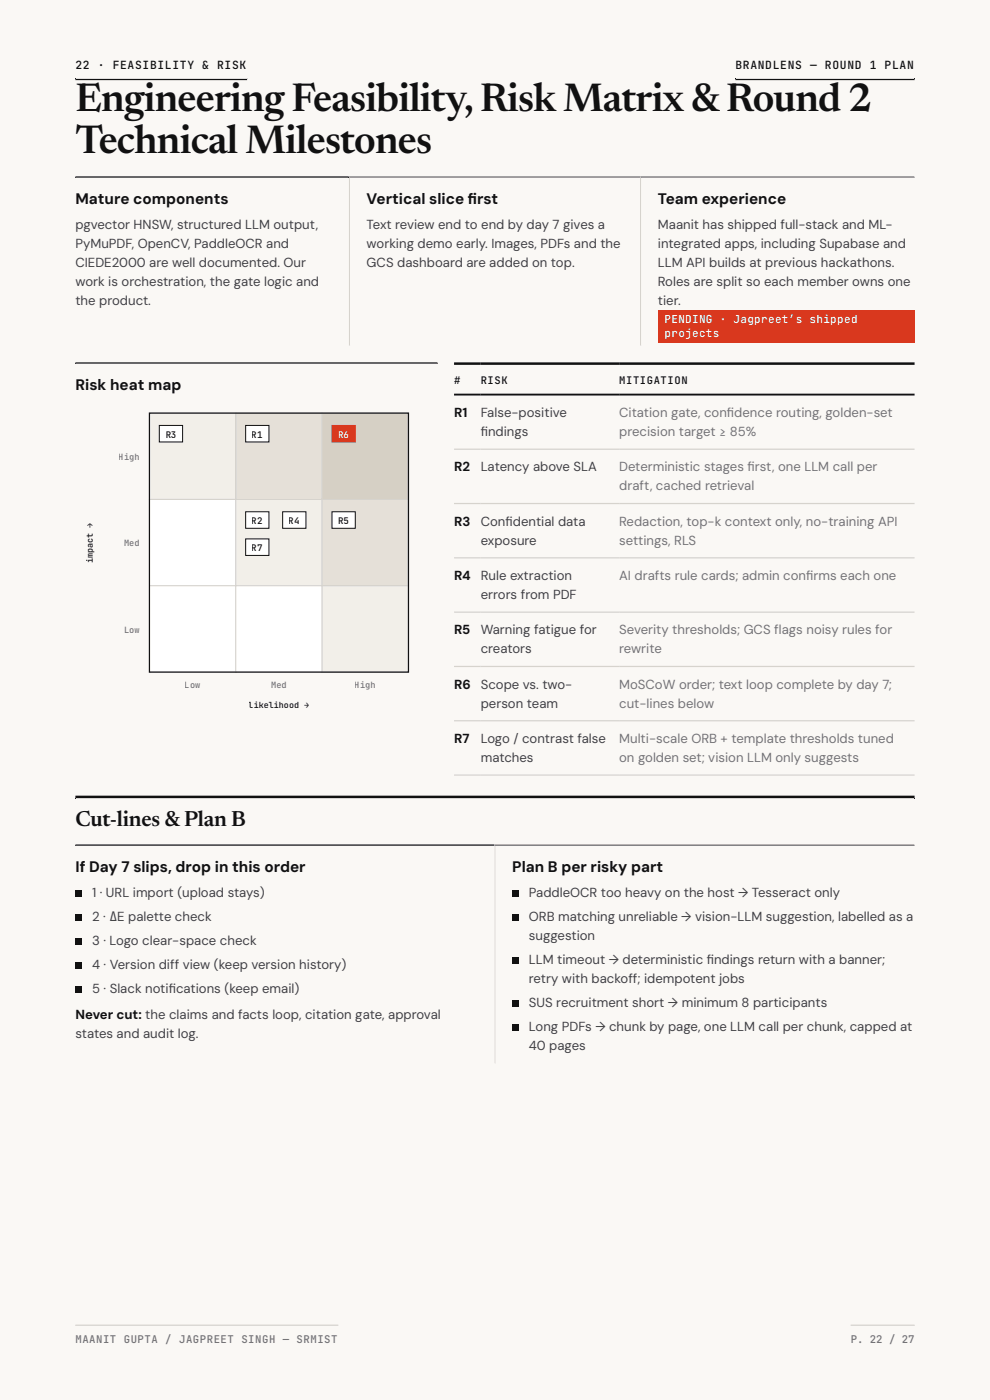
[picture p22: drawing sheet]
<svg xmlns="http://www.w3.org/2000/svg" width="210mm" height="297mm" viewBox="0 0 210 297" stroke-linecap="round" stroke-linejoin="round" font-family="sans-serif">
<defs><g id="words">
<g font-size="8.5" fill="#111">
<text x="16" y="23.5">Engineering Feasibility, Risk Matrix &amp; Round 2</text>
<text x="16" y="32.5">Technical Milestones</text>
</g>
<text font-size="4.6" fill="#111" x="16" y="175.1">Cut-lines &amp; Plan B</text>
<g font-size="3.2" fill="#111">
<text x="16" y="43.3">Mature components</text>
<text x="77.8" y="43.3">Vertical slice f</text>
<text x="99.2" y="43.3">irst</text>
<text x="139.5" y="43.3">Team experience</text>
<text x="16" y="82.7">Risk heat map</text>
<text x="16" y="185">If Day 7 slips, drop in this order</text>
<text x="108.7" y="185">Plan B per risky part</text>
</g>
<g font-size="2.8" fill="#3f3f46">
<text x="16" y="48.5">pgvector HNSW, structured LLM output,</text>
<text x="16" y="52.6">PyMuPDF, OpenCV, PaddleOCR and</text>
<text x="77.8" y="48.5">Text review end to end by day 7 gives a</text>
<text x="77.8" y="52.6">working demo early. Images, PDFs and the</text>
<text x="139.5" y="48.5">Maanit has shipped full-stack and ML-</text>
<text x="139.5" y="52.6">integrated apps, including Supabase and</text>
<text x="16" y="56.6">CIEDE2000 are well documented. Our</text>
<text x="77.8" y="56.6">GCS dashboard are added on top.</text>
<text x="139.5" y="56.6">LLM API builds at previous hackathons.</text>
<text x="16" y="60.7">work is orchestration, the gate logic and</text>
<text x="16" y="64.7">the product.</text>
<text x="139.5" y="60.7">Roles are split so each member owns one</text>
<text x="139.5" y="64.7">tier.</text>
<text x="102" y="88.5">False-positive</text>
<text x="102" y="92.5">f</text>
<text x="102" y="92.5">indings</text>
<text x="102" y="100">Latency above SLA</text>
<text x="102" y="111.5">Conf</text>
<text x="107.2" y="111.5">idential data</text>
<text x="102" y="115.6">exposure</text>
<text x="102" y="123">Rule extraction</text>
<text x="102" y="127.1">errors from PDF</text>
<text x="102" y="134.6">Warning fatigue for</text>
<text x="102" y="138.6">creators</text>
<text x="102" y="146.1">Scope vs. two-</text>
<text x="102" y="150.1">person team</text>
<text x="102" y="157.6">Logo / contrast false</text>
<text x="102" y="161.6">matches</text>
<text x="19.5" y="190.3">1 · URL import (upload stays)</text>
<text x="112.2" y="190.3">PaddleOCR too heavy on the host → Tesseract only</text>
<text x="19.5" y="195.4">2 · ΔE palette check</text>
<text x="112.2" y="195.4">ORB matching unreliable → vision-LLM suggestion, labelled as a</text>
<text x="19.5" y="200.5">3 · Logo clear-space check</text>
<text x="112.2" y="199.4">suggestion</text>
<text x="19.5" y="205.6">4 · Version diff view (keep version history)</text>
<text x="112.2" y="204.5">LLM timeout → deterministic f</text>
<text x="112.2" y="208.5">retry with backoff; idempotent jobs</text>
<text x="149.9" y="204.5">indings return with a banner;</text>
<text x="19.5" y="210.7">5 · Slack notif</text>
<text x="35.8" y="210.7">ications (keep email)</text>
<text x="112.2" y="213.6">SUS recruitment short → minimum 8 participants</text>
<text x="16" y="220.2">states and audit log.</text>
<text x="112.2" y="218.7">Long PDFs → chunk by page, one LLM call per chunk, capped at</text>
<text x="112.2" y="222.8">40 pages</text>
</g>
<g font-size="2.8" fill="#111">
<text x="96.3" y="88.5">R1</text>
<text x="96.3" y="100">R2</text>
<text x="96.3" y="111.5">R3</text>
<text x="96.3" y="123">R4</text>
<text x="96.3" y="134.6">R5</text>
<text x="96.3" y="146.1">R6</text>
<text x="96.3" y="157.6">R7</text>
<text x="16" y="216.2">Never cut: the claims and facts loop, citation gate, approval</text>
</g>
<g font-size="2.8" fill="#71717a">
<text x="131.3" y="88.5">Citation gate, conf</text>
<text x="154.2" y="88.5">idence routing, golden-set</text>
<text x="131.3" y="92.5">precision target ≥ 85%</text>
<text x="131.3" y="100">Deterministic stages f</text>
<text x="158.6" y="100">irst, one LLM call per</text>
<text x="131.3" y="104">draft, cached retrieval</text>
<text x="131.3" y="111.5">Redaction, top-k context only, no-training API</text>
<text x="131.3" y="115.6">settings, RLS</text>
<text x="131.3" y="123">AI drafts rule cards; admin conf</text>
<text x="171" y="123">irms each one</text>
<text x="131.3" y="134.6">Severity thresholds; GCS f</text>
<text x="164.2" y="134.6">lags noisy rules for</text>
<text x="131.3" y="138.6">rewrite</text>
<text x="131.3" y="146.1">MoSCoW order; text loop complete by day 7;</text>
<text x="131.3" y="150.1">cut-lines below</text>
<text x="131.3" y="157.6">Multi-scale ORB + template thresholds tuned</text>
<text x="131.3" y="161.6">on golden set; vision LLM only suggests</text>
</g>
<g font-size="2.4" fill="#111">
<text x="16" y="14.6">22</text>
<text x="20.7" y="14.6">·</text>
<text x="23.9" y="14.6">FEASIBILITY</text>
<text x="42.9" y="14.6">&amp;</text>
<text x="46.1" y="14.6">RISK</text>
<text x="156" y="14.6">BRANDLENS</text>
<text x="171.8" y="14.6">—</text>
<text x="175" y="14.6">ROUND</text>
<text x="184.5" y="14.6">1</text>
<text x="187.7" y="14.6">PLAN</text>
</g>
<g font-size="2.3" fill="#fff">
<text x="141" y="68.5">PENDING · Jagpreet’s shipped</text>
<text x="141" y="71.6">projects</text>
</g>
<g font-size="2.3" fill="#71717a">
<text x="16" y="285">MAANIT GUPTA / JAGPREET SINGH — SRMIST</text>
<text x="180.5" y="285">P. 22 / 27</text>
</g>
<g font-size="2.2" fill="#111">
<text x="96.3" y="81.4">#</text>
<text x="102" y="81.4">RISK</text>
<text x="131.3" y="81.4">MITIGATION</text>
</g>
<g font-size="1.9" fill="#111">
<text x="35.1" y="92.8">R3</text>
<text x="53.4" y="92.8">R1</text>
<text x="53.4" y="111.1">R2</text>
<text x="61.3" y="111.1">R4</text>
<text x="71.7" y="111.1">R5</text>
<text x="53.4" y="116.9">R7</text>
</g>
<text font-size="1.9" fill="#fff" x="71.7" y="92.8">R6</text>
<g font-size="1.8" fill="#71717a">
<text x="25.2" y="97.6">High</text>
<text x="26.3" y="115.9">Med</text>
<text x="26.3" y="134.2">Low</text>
<text x="39.2" y="146">Low</text>
<text x="57.5" y="146">Med</text>
<text x="75.3" y="146">High</text>
</g>
<g font-size="1.8" fill="#111">
<text x="19.7" y="119.4" transform="rotate(-90 19.7 119.4)">impact →</text>
<text x="52.8" y="150.2">likelihood →</text>
</g>
</g></defs>
<path d="M0 0h210v297h-210z" fill="#faf8f5"/>
<path d="M16 37.7h58zM16 37.4h58v.3h-58z" fill-rule="evenodd" fill="#111"/>
<path d="M74.2 37.7l.1 35.6zM74 37.4h.3v35.9h-.3z" fill-rule="evenodd" fill="#d6d3cd"/>
<path d="M74.2 37.7h61.6zM74 37.4h61.8v.3h-61.8z" fill-rule="evenodd" fill="#111"/>
<path d="M136 37.7l.1 35.6zM135.8 37.4h.3v35.9h-.3z" fill-rule="evenodd" fill="#d6d3cd"/>
<g fill="#111">
<path d="M136 37.7h58zM135.8 37.4h58.2v.3h-58.2z" fill-rule="evenodd"/>
<path d="M16 77.1l76.8 .1zM16 76.9h76.8v.3h-76.8z" fill-rule="evenodd"/>
</g>
<path d="M96.3 95.3h97.7M96.3 106.8h97.7M96.3 118.3h97.7M96.3 129.9h97.7M96.3 141.4h97.7M96.3 152.9h97.7M96.3 164.4h97.7" fill="none" stroke="#d6d3cd" stroke-width=".26"/>
<path d="M96.3 83.7h97.7" fill="none" stroke="#111" stroke-width=".4"/>
<path d="M96.3 77.1h97.7" fill="none" stroke="#111" stroke-width=".53"/>
<g fill="#111">
<path d="M16 169.3l178 .1zM16 168.8h178v.6h-178z" fill-rule="evenodd"/>
<path d="M16 179.4l88.9 .1zM16 179.1h88.9v.4h-88.9z" fill-rule="evenodd"/>
</g>
<path d="M105.1 179.4l.1 46.2zM104.9 179.1h.3v46.5h-.3z" fill-rule="evenodd" fill="#d6d3cd"/>
<path d="M105.1 179.4l88.9 .1zM104.9 179.1h89.1v.4h-89.1z" fill-rule="evenodd" fill="#111"/>
<path d="M139.5 65.8h54.5v6.8h-54.5z" fill="#d9381e"/>
<path d="M31.7 87.6h18.3v18.4h-18.3z" fill="#f2efe9" stroke="#d6d3cd" stroke-width=".21"/>
<path d="M50 87.6h18.3v18.4h-18.3z" fill="#e5e0d8" stroke="#d6d3cd" stroke-width=".21"/>
<path d="M68.3 87.6h18.3v18.4h-18.3z" fill="#d6d0c5" stroke="#d6d3cd" stroke-width=".21"/>
<path d="M31.7 106h18.3v18.3h-18.3z" fill="#fff" stroke="#d6d3cd" stroke-width=".21"/>
<path d="M50 106h18.3v18.3h-18.3z" fill="#f2efe9" stroke="#d6d3cd" stroke-width=".21"/>
<path d="M68.3 106h18.3v18.3h-18.3z" fill="#e5e0d8" stroke="#d6d3cd" stroke-width=".21"/>
<g fill="#fff" stroke="#d6d3cd" stroke-width=".21">
<path d="M31.7 124.3h18.3v18.3h-18.3z"/>
<path d="M50 124.3h18.3v18.3h-18.3z"/>
</g>
<path d="M68.3 124.3h18.3v18.3h-18.3z" fill="#f2efe9" stroke="#d6d3cd" stroke-width=".21"/>
<path d="M31.7 87.6h54.9v55h-54.9z" fill="none" stroke="#111" stroke-width=".26"/>
<g fill="#fff" stroke="#111" stroke-width=".21">
<path d="M52.1 90.3h4.9v3.5h-4.9z"/>
<path d="M52.1 108.6h4.9v3.5h-4.9z"/>
<path d="M33.8 90.3h4.9v3.5h-4.9z"/>
<path d="M60 108.6h4.9v3.5h-4.9z"/>
<path d="M70.4 108.6h5v3.5h-5z"/>
</g>
<path d="M70.4 90.3h5v3.5h-5z" fill="#d9381e" stroke="#d9381e" stroke-width=".21"/>
<path d="M52.1 114.3h4.9v3.5h-4.9z" fill="#fff" stroke="#111" stroke-width=".21"/>
<g fill="#111">
<path d="M16 188.8h1.4v1.5h-1.4z"/>
<path d="M16 193.9h1.4v1.5h-1.4z"/>
<path d="M16 199.1h1.4v1.4h-1.4z"/>
<path d="M16 204.2h1.4v1.4h-1.4z"/>
<path d="M16 209.3h1.4v1.4h-1.4z"/>
<path d="M108.7 188.8h1.4v1.5h-1.4z"/>
<path d="M108.7 193.9h1.4v1.5h-1.4z"/>
<path d="M108.7 203.1h1.4v1.4h-1.4z"/>
<path d="M108.7 212.2h1.4v1.4h-1.4z"/>
<path d="M108.7 217.3h1.4v1.4h-1.4z"/>
</g>
<g fill="#111">
<path d="M16 16.7h36.4zM16 16.7h36.4v.3h-36.4z" fill-rule="evenodd"/>
<path d="M105 16.7v.3z" fill-rule="evenodd"/>
<path d="M156 16.7h38zM156 16.7h38v.3h-38z" fill-rule="evenodd"/>
</g>
<g fill="#d6d3cd">
<path d="M16 281.3h55.8zM16 281h55.8v.3h-55.8z" fill-rule="evenodd"/>
<path d="M105 281v.3z" fill-rule="evenodd"/>
<path d="M180.5 281.3h13.5zM180.5 281h13.5v.3h-13.5z" fill-rule="evenodd"/>
</g>
<use href="#words"/>
</svg>
